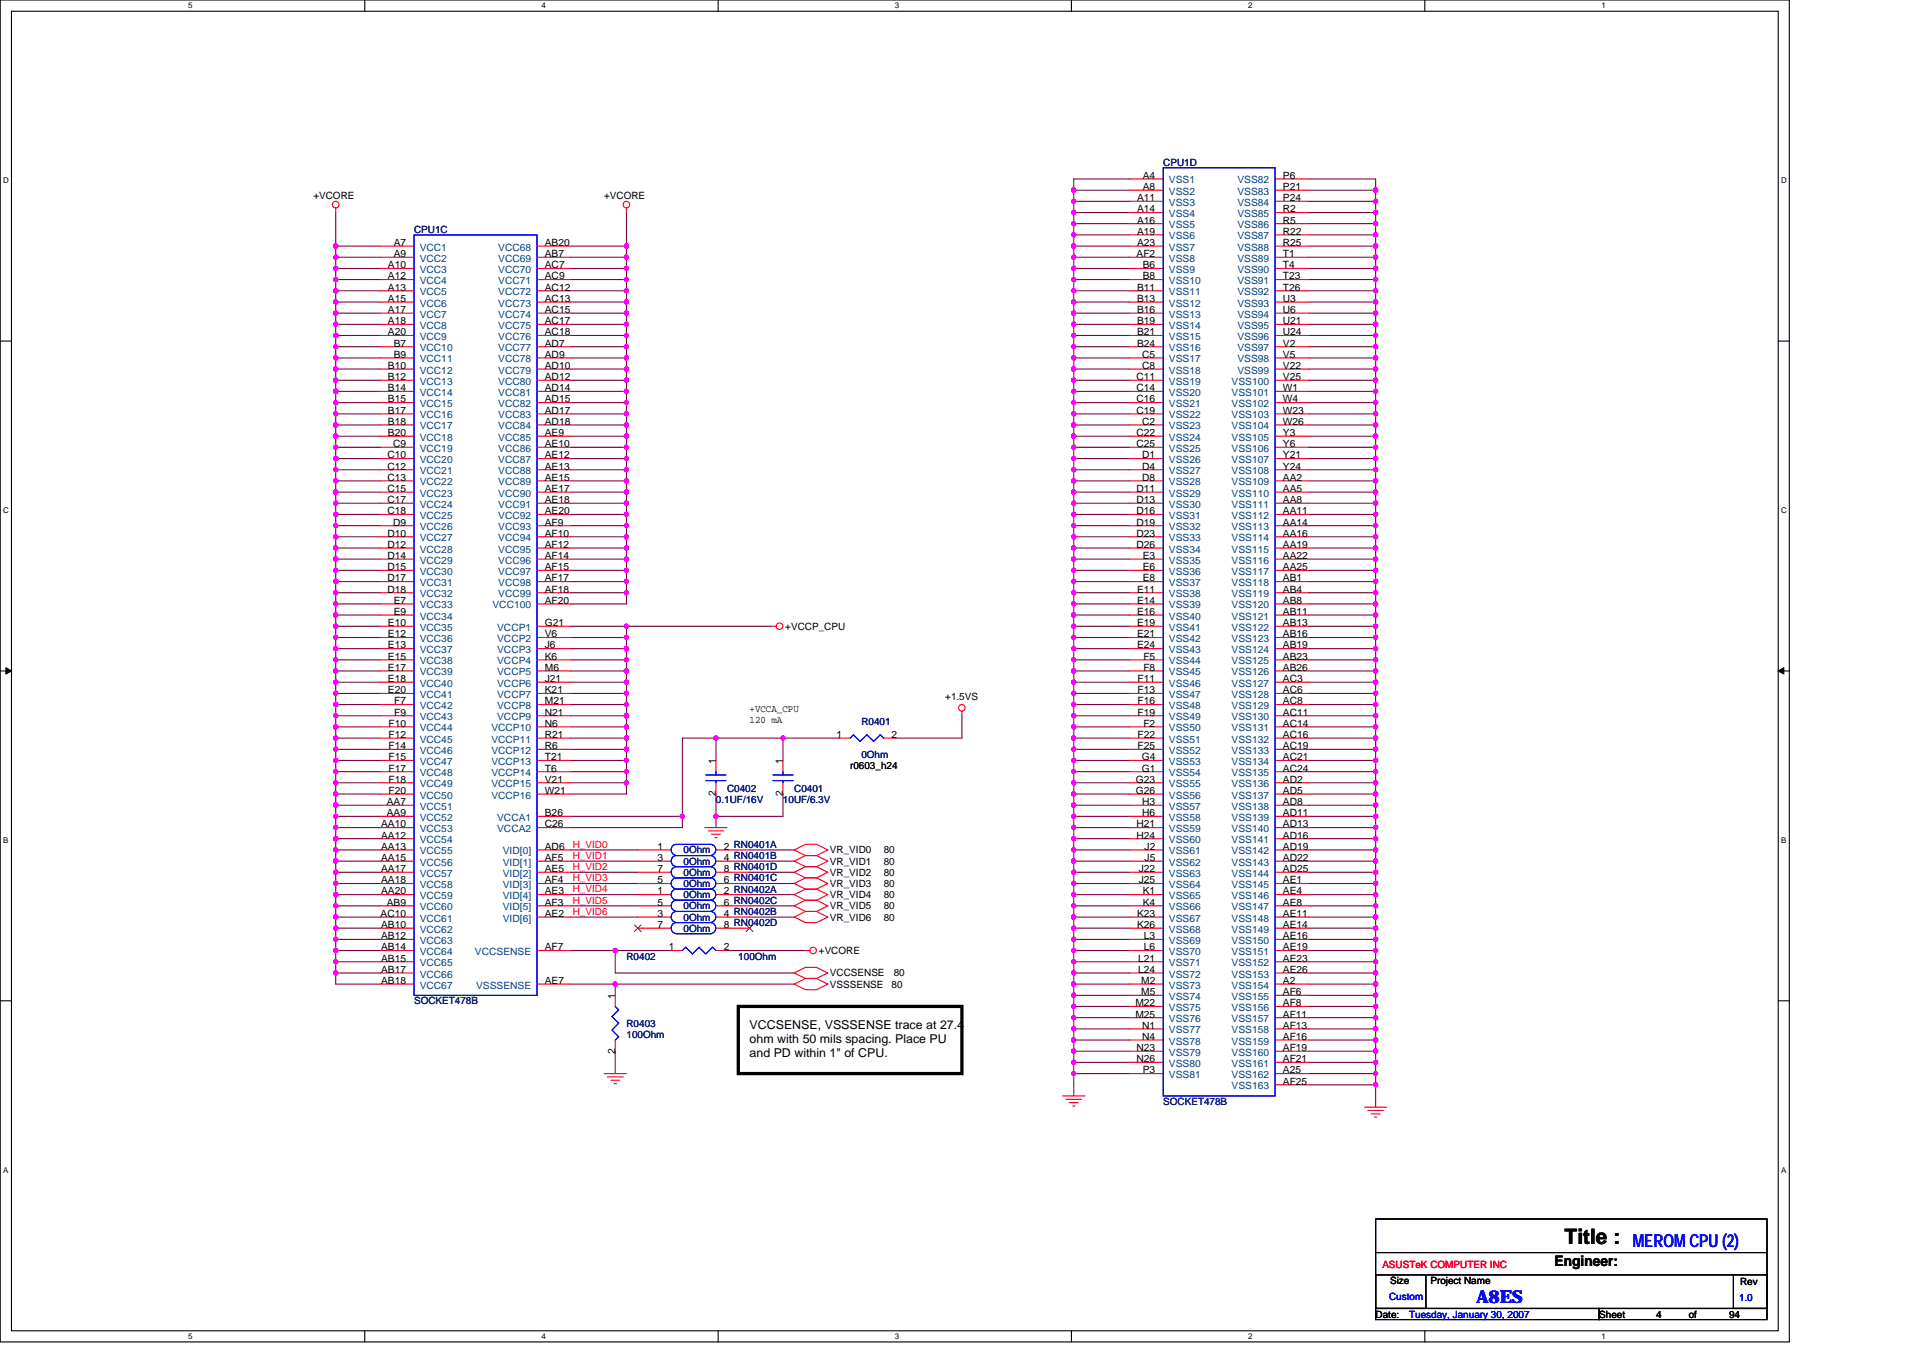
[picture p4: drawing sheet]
<svg xmlns="http://www.w3.org/2000/svg" width="297mm" height="210mm" viewBox="0 0 297 210" stroke-linecap="round" stroke-linejoin="round" font-family="sans-serif">
<defs><g id="words">
<text font-size="3.3" x="241.7" y="192.2">Title :</text>
<g font-size="2.8" fill="#00f">
<text x="252.2" y="192.6">MEROM CPU (2)</text>
<text x="228" y="201.2">A8ES</text>
</g>
<text font-size="2.2" x="240.1" y="195.6">Engineer:</text>
<g font-size="1.9">
<text x="115.8" y="158.9">VCCSENSE, VSSSENSE trace at 27.4</text>
<text x="115.8" y="161.1">ohm with 50 mils spacing. Place PU</text>
<text x="115.8" y="163.2">and PD within 1&quot; of CPU.</text>
</g>
<g font-size="1.5">
<text x="176.5" y="29.4">A8</text>
<text x="176.5" y="27.6">A4</text>
<text x="198.2" y="27.6">P6</text>
<text x="198.2" y="29.4">P21</text>
<text x="48.4" y="30.8">+VCORE</text>
<text x="93.3" y="30.8">+VCORE</text>
<text x="175.6" y="31.1">A11</text>
<text x="175.6" y="32.8">A14</text>
<text x="175.6" y="34.5">A16</text>
<text x="198.2" y="31.1">P24</text>
<text x="198.2" y="32.8">R2</text>
<text x="198.2" y="34.5">R5</text>
<text x="59.9" y="41.4">A10</text>
<text x="60.8" y="38">A7</text>
<text x="60.8" y="39.7">A9</text>
<text x="84.2" y="38">AB20</text>
<text x="84.2" y="39.7">AB7</text>
<text x="84.2" y="41.4">AC7</text>
<text x="175.6" y="39.7">AF2</text>
<text x="175.6" y="36.3">A19</text>
<text x="175.6" y="38">A23</text>
<text x="176.5" y="41.4">B6</text>
<text x="198.2" y="36.3">R22</text>
<text x="198.2" y="38">R25</text>
<text x="198.2" y="39.7">T1</text>
<text x="198.2" y="41.4">T4</text>
<text x="59.9" y="43.2">A12</text>
<text x="59.9" y="44.9">A13</text>
<text x="59.9" y="46.6">A15</text>
<text x="84.2" y="43.2">AC9</text>
<text x="84.2" y="44.9">AC12</text>
<text x="84.2" y="46.6">AC13</text>
<text x="175.6" y="44.9">B11</text>
<text x="175.6" y="46.6">B13</text>
<text x="176.5" y="43.2">B8</text>
<text x="198.2" y="43.2">T23</text>
<text x="198.2" y="44.9">T26</text>
<text x="198.2" y="46.6">U3</text>
<text x="59.9" y="48.3">A17</text>
<text x="59.9" y="50.1">A18</text>
<text x="59.9" y="51.8">A20</text>
<text x="60.8" y="53.5">B7</text>
<text x="84.2" y="48.3">AC15</text>
<text x="84.2" y="50.1">AC17</text>
<text x="84.2" y="51.8">AC18</text>
<text x="84.2" y="53.5">AD7</text>
<text x="175.6" y="48.3">B16</text>
<text x="175.6" y="50.1">B19</text>
<text x="175.6" y="51.8">B21</text>
<text x="175.6" y="53.5">B24</text>
<text x="198.2" y="48.3">U6</text>
<text x="198.2" y="50.1">U21</text>
<text x="198.2" y="51.8">U24</text>
<text x="198.2" y="53.5">V2</text>
<text x="59.9" y="57">B10</text>
<text x="59.9" y="58.7">B12</text>
<text x="60.8" y="55.3">B9</text>
<text x="84.2" y="55.3">AD9</text>
<text x="84.2" y="57">AD10</text>
<text x="84.2" y="58.7">AD12</text>
<text x="175.6" y="58.7">C11</text>
<text x="176.4" y="55.3">C5</text>
<text x="176.4" y="57">C8</text>
<text x="198.2" y="58.7">V25</text>
<text x="198.2" y="55.3">V5</text>
<text x="198.2" y="57">V22</text>
<text x="59.9" y="60.4">B14</text>
<text x="59.9" y="62.2">B15</text>
<text x="59.9" y="63.9">B17</text>
<text x="59.9" y="65.6">B18</text>
<text x="84.2" y="60.4">AD14</text>
<text x="84.2" y="62.2">AD15</text>
<text x="84.2" y="63.9">AD17</text>
<text x="84.2" y="65.6">AD18</text>
<text x="175.6" y="60.4">C14</text>
<text x="175.6" y="62.2">C16</text>
<text x="175.6" y="63.9">C19</text>
<text x="176.4" y="65.6">C2</text>
<text x="198.2" y="60.4">W1</text>
<text x="198.2" y="62.2">W4</text>
<text x="198.2" y="63.9">W23</text>
<text x="198.2" y="65.6">W26</text>
<text x="59.8" y="70.8">C10</text>
<text x="59.9" y="67.4">B20</text>
<text x="60.7" y="69.1">C9</text>
<text x="84.2" y="67.4">AE9</text>
<text x="84.2" y="69.1">AE10</text>
<text x="84.2" y="70.8">AE12</text>
<text x="175.6" y="67.4">C22</text>
<text x="175.6" y="69.1">C25</text>
<text x="176.4" y="70.8">D1</text>
<text x="198.2" y="67.4">Y3</text>
<text x="198.2" y="70.8">Y21</text>
<text x="198.2" y="69.1">Y6</text>
<text x="59.8" y="72.5">C12</text>
<text x="59.8" y="74.3">C13</text>
<text x="59.8" y="76">C15</text>
<text x="59.8" y="77.7">C17</text>
<text x="84.2" y="72.5">AE13</text>
<text x="84.2" y="74.3">AE15</text>
<text x="84.2" y="76">AE17</text>
<text x="84.2" y="77.7">AE18</text>
<text x="175.6" y="76">D11</text>
<text x="175.6" y="77.7">D13</text>
<text x="176.4" y="72.5">D4</text>
<text x="176.4" y="74.3">D8</text>
<text x="198.2" y="72.5">Y24</text>
<text x="198.2" y="74.3">AA2</text>
<text x="198.2" y="76">AA5</text>
<text x="198.2" y="77.7">AA8</text>
<text x="59.8" y="79.4">C18</text>
<text x="59.8" y="82.9">D10</text>
<text x="60.7" y="81.2">D9</text>
<text x="84.2" y="79.4">AE20</text>
<text x="84.2" y="81.2">AF9</text>
<text x="84.2" y="82.9">AF10</text>
<text x="175.6" y="79.4">D16</text>
<text x="175.6" y="81.2">D19</text>
<text x="175.6" y="82.9">D23</text>
<text x="198.2" y="79.4">AA11</text>
<text x="198.2" y="81.2">AA14</text>
<text x="198.2" y="82.9">AA16</text>
<text x="59.8" y="84.6">D12</text>
<text x="59.8" y="86.3">D14</text>
<text x="59.8" y="88.1">D15</text>
<text x="59.8" y="89.8">D17</text>
<text x="84.2" y="84.6">AF12</text>
<text x="84.2" y="86.3">AF14</text>
<text x="84.2" y="88.1">AF15</text>
<text x="84.2" y="89.8">AF17</text>
<text x="175.6" y="84.6">D26</text>
<text x="176.5" y="86.3">E3</text>
<text x="176.5" y="88.1">E6</text>
<text x="176.5" y="89.8">E8</text>
<text x="198.2" y="84.6">AA19</text>
<text x="198.2" y="86.3">AA22</text>
<text x="198.2" y="88.1">AA25</text>
<text x="198.2" y="89.8">AB1</text>
<text x="59.8" y="91.5">D18</text>
<text x="60.8" y="93.3">E7</text>
<text x="60.8" y="95">E9</text>
<text x="84.2" y="93.3">AF20</text>
<text x="84.2" y="91.5">AF18</text>
<text x="175.6" y="91.5">E11</text>
<text x="175.6" y="93.3">E14</text>
<text x="175.6" y="95">E16</text>
<text x="198.2" y="91.5">AB4</text>
<text x="198.2" y="93.3">AB8</text>
<text x="198.2" y="95">AB11</text>
<text x="59.9" y="96.7">E10</text>
<text x="59.9" y="98.4">E12</text>
<text x="59.9" y="100.2">E13</text>
<text x="59.9" y="101.9">E15</text>
<text x="84.2" y="100.2">J6</text>
<text x="84.2" y="101.9">K6</text>
<text x="84.2" y="96.7">G21</text>
<text x="84.2" y="98.4">V6</text>
<text x="121.3" y="97.3">+VCCP_CPU</text>
<text x="175.6" y="96.7">E19</text>
<text x="175.6" y="98.4">E21</text>
<text x="175.6" y="100.2">E24</text>
<text x="176.6" y="101.9">F5</text>
<text x="198.2" y="96.7">AB13</text>
<text x="198.2" y="98.4">AB16</text>
<text x="198.2" y="100.2">AB19</text>
<text x="198.2" y="101.9">AB23</text>
<text x="59.9" y="103.6">E17</text>
<text x="59.9" y="105.3">E18</text>
<text x="59.9" y="107.1">E20</text>
<text x="84.2" y="103.6">M6</text>
<text x="84.2" y="105.3">J21</text>
<text x="84.2" y="107.1">K21</text>
<text x="175.7" y="105.3">F11</text>
<text x="175.7" y="107.1">F13</text>
<text x="176.6" y="103.6">F8</text>
<text x="198.2" y="103.6">AB26</text>
<text x="198.2" y="105.3">AC3</text>
<text x="198.2" y="107.1">AC6</text>
<text x="60" y="112.2">F10</text>
<text x="60" y="114">F12</text>
<text x="60.9" y="108.8">F7</text>
<text x="60.9" y="110.5">F9</text>
<text x="84.2" y="112.2">N6</text>
<text x="84.2" y="114">R21</text>
<text x="84.2" y="108.8">M21</text>
<text x="84.2" y="110.5">N21</text>
<text x="115.8" y="110">+VCCA_CPU</text>
<text x="115.8" y="111.7">120 mA</text>
<text x="129.2" y="114">1</text>
<text x="137.7" y="114">2</text>
<text x="146" y="108.1">+1.5VS</text>
<text x="175.7" y="108.8">F16</text>
<text x="175.7" y="110.5">F19</text>
<text x="175.7" y="114">F22</text>
<text x="176.6" y="112.2">F2</text>
<text x="198.2" y="108.8">AC8</text>
<text x="198.2" y="110.5">AC11</text>
<text x="198.2" y="112.2">AC14</text>
<text x="198.2" y="114">AC16</text>
<text x="60" y="115.7">F14</text>
<text x="60" y="117.4">F15</text>
<text x="60" y="119.2">F17</text>
<text x="84.2" y="115.7">R6</text>
<text x="84.2" y="117.4">T21</text>
<text x="84.2" y="119.2">T6</text>
<text x="110.6" y="118" transform="rotate(-90 110.6 118)">1</text>
<text x="120.9" y="118" transform="rotate(-90 120.9 118)">1</text>
<text x="131.3" y="118.9">r0603_h24</text>
<text x="175.7" y="115.7">F25</text>
<text x="176.4" y="117.4">G4</text>
<text x="176.4" y="119.2">G1</text>
<text x="198.2" y="115.7">AC19</text>
<text x="198.2" y="117.4">AC21</text>
<text x="198.2" y="119.2">AC24</text>
<text x="59.8" y="124.4">AA7</text>
<text x="60" y="120.9">F18</text>
<text x="60" y="122.6">F20</text>
<text x="84.2" y="120.9">V21</text>
<text x="84.2" y="122.6">W21</text>
<text x="110.6" y="123" transform="rotate(-90 110.6 123)">2</text>
<text x="120.9" y="123" transform="rotate(-90 120.9 123)">2</text>
<text x="175.5" y="120.9">G23</text>
<text x="175.5" y="122.6">G26</text>
<text x="176.4" y="124.4">H3</text>
<text x="198.2" y="120.9">AD2</text>
<text x="198.2" y="122.6">AD5</text>
<text x="198.2" y="124.4">AD8</text>
<text x="58.9" y="127.8">AA10</text>
<text x="58.9" y="129.5">AA12</text>
<text x="58.9" y="131.3">AA13</text>
<text x="59.8" y="126.1">AA9</text>
<text x="84.2" y="126.1">B26</text>
<text x="84.2" y="127.8">C26</text>
<text x="84.2" y="131.3">AD6</text>
<text x="101.6" y="131.3">1</text>
<text x="111.8" y="131.3">2 RN0401A</text>
<text x="128.2" y="131.8">VR_VID0</text>
<text x="136.5" y="131.8">80</text>
<text x="175.6" y="127.8">H21</text>
<text x="175.6" y="129.5">H24</text>
<text x="176.4" y="126.1">H6</text>
<text x="176.8" y="131.3">J2</text>
<text x="198.2" y="126.1">AD11</text>
<text x="198.2" y="127.8">AD13</text>
<text x="198.2" y="129.5">AD16</text>
<text x="198.2" y="131.3">AD19</text>
<text x="58.9" y="133">AA15</text>
<text x="58.9" y="134.7">AA17</text>
<text x="58.9" y="136.4">AA18</text>
<text x="84.2" y="133">AF5</text>
<text x="84.2" y="134.7">AE5</text>
<text x="84.2" y="136.4">AF4</text>
<text x="101.6" y="136.4">5</text>
<text x="101.6" y="134.7">7</text>
<text x="101.6" y="133">3</text>
<text x="111.8" y="136.4">6 RN0401C</text>
<text x="111.8" y="134.7">8 RN0401D</text>
<text x="111.8" y="133">4 RN0401B</text>
<text x="128.2" y="133.5">VR_VID1</text>
<text x="128.2" y="137">VR_VID3</text>
<text x="128.2" y="135.3">VR_VID2</text>
<text x="136.5" y="133.5">80</text>
<text x="136.5" y="137">80</text>
<text x="136.5" y="135.3">80</text>
<text x="175.9" y="134.7">J22</text>
<text x="175.9" y="136.4">J25</text>
<text x="176.8" y="133">J5</text>
<text x="198.2" y="133">AD22</text>
<text x="198.2" y="134.7">AD25</text>
<text x="198.2" y="136.4">AE1</text>
<text x="58.8" y="141.6">AC10</text>
<text x="58.9" y="138.2">AA20</text>
<text x="58.9" y="143.3">AB10</text>
<text x="59.8" y="139.9">AB9</text>
<text x="84.2" y="138.2">AE3</text>
<text x="84.2" y="139.9">AF3</text>
<text x="84.2" y="141.6">AE2</text>
<text x="101.6" y="141.6">3</text>
<text x="101.6" y="139.9">5</text>
<text x="101.6" y="138.2">1</text>
<text x="101.6" y="143.3">7</text>
<text x="111.8" y="141.6">4 RN0402B</text>
<text x="111.8" y="139.9">6 RN0402C</text>
<text x="111.8" y="138.2">2 RN0402A</text>
<text x="111.8" y="143.3">8 RN0402D</text>
<text x="128.2" y="138.7">VR_VID4</text>
<text x="128.2" y="140.4">VR_VID5</text>
<text x="128.2" y="142.2">VR_VID6</text>
<text x="136.5" y="138.7">80</text>
<text x="136.5" y="140.4">80</text>
<text x="136.5" y="142.2">80</text>
<text x="175.6" y="141.6">K23</text>
<text x="175.6" y="143.3">K26</text>
<text x="176.5" y="138.2">K1</text>
<text x="176.5" y="139.9">K4</text>
<text x="198.2" y="141.6">AE11</text>
<text x="198.2" y="138.2">AE4</text>
<text x="198.2" y="143.3">AE14</text>
<text x="198.2" y="139.9">AE8</text>
<text x="58.9" y="145.1">AB12</text>
<text x="58.9" y="146.8">AB14</text>
<text x="58.9" y="148.5">AB15</text>
<text x="84.2" y="146.8">AF7</text>
<text x="103.3" y="146.8">1</text>
<text x="111.8" y="146.8">2</text>
<text x="126.5" y="147.4">+VCORE</text>
<text x="175.8" y="148.5">L21</text>
<text x="176.7" y="145.1">L3</text>
<text x="176.7" y="146.8">L6</text>
<text x="198.2" y="148.5">AE23</text>
<text x="198.2" y="146.8">AE19</text>
<text x="198.2" y="145.1">AE16</text>
<text x="58.9" y="150.3">AB17</text>
<text x="58.9" y="152">AB18</text>
<text x="84.2" y="152">AE7</text>
<text x="95" y="154.2" transform="rotate(-90 95 154.2)">1</text>
<text x="128.2" y="152.5">VSSSENSE</text>
<text x="128.2" y="150.8">VCCSENSE</text>
<text x="137.7" y="152.5">80</text>
<text x="138" y="150.8">80</text>
<text x="175.4" y="155.4">M22</text>
<text x="175.8" y="150.3">L24</text>
<text x="176.3" y="152">M2</text>
<text x="176.3" y="153.7">M5</text>
<text x="198.2" y="155.4">AF8</text>
<text x="198.2" y="153.7">AF6</text>
<text x="198.2" y="152">A2</text>
<text x="198.2" y="150.3">AE26</text>
<text x="175.4" y="157.2">M25</text>
<text x="176.4" y="158.9">N1</text>
<text x="176.4" y="160.6">N4</text>
<text x="198.2" y="160.6">AF16</text>
<text x="198.2" y="158.9">AF13</text>
<text x="198.2" y="157.2">AF11</text>
<text x="95" y="162.7" transform="rotate(-90 95 162.7)">2</text>
<text x="175.6" y="162.3">N23</text>
<text x="175.6" y="164.1">N26</text>
<text x="176.5" y="165.8">P3</text>
<text x="198.2" y="165.8">A25</text>
<text x="198.2" y="164.1">AF21</text>
<text x="198.2" y="162.3">AF19</text>
<text x="198.2" y="167.5">AF25</text>
<text x="212.5" y="203.5">Date:</text>
<text x="214.7" y="198.3">Size</text>
<text x="221" y="198.3">Project Name</text>
<text x="247" y="203.5">Sheet</text>
<text x="255.8" y="203.5">4</text>
<text x="260.9" y="203.5">of</text>
<text x="267.1" y="203.5">94</text>
<text x="268.8" y="198.5">Rev</text>
</g>
<g font-size="1.5" fill="#000080">
<text x="179.7" y="25.6">CPU1D</text>
<text x="64" y="35.9">CPU1C</text>
<text x="133.1" y="112">R0401</text>
<text x="133.1" y="117.1">0Ohm</text>
<text x="110.6" y="124">0.1UF/16V</text>
<text x="112.3" y="122.3">C0402</text>
<text x="120.9" y="124">10UF/6.3V</text>
<text x="122.7" y="122.3">C0401</text>
<text x="105.6" y="131.8">0Ohm</text>
<text x="105.6" y="137">0Ohm</text>
<text x="105.6" y="135.3">0Ohm</text>
<text x="105.6" y="133.5">0Ohm</text>
<text x="105.6" y="142.2">0Ohm</text>
<text x="105.6" y="140.4">0Ohm</text>
<text x="105.6" y="138.7">0Ohm</text>
<text x="105.6" y="143.9">0Ohm</text>
<text x="96.8" y="148.2">R0402</text>
<text x="114" y="148.2">100Ohm</text>
<text x="64" y="155.1">SOCKET478B</text>
<text x="96.8" y="158.6">R0403</text>
<text x="96.8" y="160.3">100Ohm</text>
<text x="179.7" y="170.7">SOCKET478B</text>
</g>
<g font-size="1.5" fill="#004080">
<text x="180.5" y="28.3">VSS1</text>
<text x="191.1" y="28.3">VSS82</text>
<text x="180.5" y="30.1">VSS2</text>
<text x="180.5" y="31.8">VSS3</text>
<text x="180.5" y="33.5">VSS4</text>
<text x="180.5" y="35.2">VSS5</text>
<text x="191.1" y="30.1">VSS83</text>
<text x="191.1" y="31.8">VSS84</text>
<text x="191.1" y="33.5">VSS85</text>
<text x="191.1" y="35.2">VSS86</text>
<text x="64.8" y="38.7">VCC1</text>
<text x="64.8" y="40.4">VCC2</text>
<text x="77" y="38.7">VCC68</text>
<text x="77" y="40.4">VCC69</text>
<text x="180.5" y="37">VSS6</text>
<text x="180.5" y="38.7">VSS7</text>
<text x="180.5" y="40.4">VSS8</text>
<text x="191.1" y="37">VSS87</text>
<text x="191.1" y="38.7">VSS88</text>
<text x="191.1" y="40.4">VSS89</text>
<text x="64.8" y="42.2">VCC3</text>
<text x="64.8" y="43.9">VCC4</text>
<text x="64.8" y="45.6">VCC5</text>
<text x="64.8" y="47.3">VCC6</text>
<text x="77" y="42.2">VCC70</text>
<text x="77" y="43.9">VCC71</text>
<text x="77" y="45.6">VCC72</text>
<text x="77" y="47.3">VCC73</text>
<text x="180.5" y="42.2">VSS9</text>
<text x="180.5" y="43.9">VSS10</text>
<text x="180.5" y="45.6">VSS11</text>
<text x="180.5" y="47.3">VSS12</text>
<text x="191.1" y="42.2">VSS90</text>
<text x="191.1" y="43.9">VSS91</text>
<text x="191.1" y="45.6">VSS92</text>
<text x="191.1" y="47.3">VSS93</text>
<text x="64.8" y="49.1">VCC7</text>
<text x="64.8" y="50.8">VCC8</text>
<text x="64.8" y="52.5">VCC9</text>
<text x="77" y="49.1">VCC74</text>
<text x="77" y="50.8">VCC75</text>
<text x="77" y="52.5">VCC76</text>
<text x="180.5" y="49.1">VSS13</text>
<text x="180.5" y="50.8">VSS14</text>
<text x="180.5" y="52.5">VSS15</text>
<text x="191.1" y="49.1">VSS94</text>
<text x="191.1" y="50.8">VSS95</text>
<text x="191.1" y="52.5">VSS96</text>
<text x="64.8" y="54.3">VCC10</text>
<text x="64.8" y="56">VCC11</text>
<text x="64.8" y="57.7">VCC12</text>
<text x="64.8" y="59.4">VCC13</text>
<text x="77" y="54.3">VCC77</text>
<text x="77" y="56">VCC78</text>
<text x="77" y="57.7">VCC79</text>
<text x="77" y="59.4">VCC80</text>
<text x="180.5" y="54.3">VSS16</text>
<text x="180.5" y="56">VSS17</text>
<text x="180.5" y="57.7">VSS18</text>
<text x="180.5" y="59.4">VSS19</text>
<text x="190.2" y="59.4">VSS100</text>
<text x="191.1" y="54.3">VSS97</text>
<text x="191.1" y="56">VSS98</text>
<text x="191.1" y="57.7">VSS99</text>
<text x="64.8" y="61.2">VCC14</text>
<text x="64.8" y="62.9">VCC15</text>
<text x="64.8" y="64.6">VCC16</text>
<text x="77" y="61.2">VCC81</text>
<text x="77" y="62.9">VCC82</text>
<text x="77" y="64.6">VCC83</text>
<text x="180.5" y="61.2">VSS20</text>
<text x="180.5" y="62.9">VSS21</text>
<text x="180.5" y="64.6">VSS22</text>
<text x="190.2" y="61.2">VSS101</text>
<text x="190.2" y="62.9">VSS102</text>
<text x="190.2" y="64.6">VSS103</text>
<text x="64.8" y="66.3">VCC17</text>
<text x="64.8" y="68.1">VCC18</text>
<text x="64.8" y="69.8">VCC19</text>
<text x="64.8" y="71.5">VCC20</text>
<text x="77" y="66.3">VCC84</text>
<text x="77" y="68.1">VCC85</text>
<text x="77" y="69.8">VCC86</text>
<text x="77" y="71.5">VCC87</text>
<text x="180.5" y="66.3">VSS23</text>
<text x="180.5" y="68.1">VSS24</text>
<text x="180.5" y="69.8">VSS25</text>
<text x="180.5" y="71.5">VSS26</text>
<text x="190.2" y="66.3">VSS104</text>
<text x="190.2" y="68.1">VSS105</text>
<text x="190.2" y="71.5">VSS107</text>
<text x="190.2" y="69.8">VSS106</text>
<text x="64.8" y="73.3">VCC21</text>
<text x="64.8" y="75">VCC22</text>
<text x="64.8" y="76.7">VCC23</text>
<text x="77" y="73.3">VCC88</text>
<text x="77" y="75">VCC89</text>
<text x="77" y="76.7">VCC90</text>
<text x="180.5" y="73.3">VSS27</text>
<text x="180.5" y="75">VSS28</text>
<text x="180.5" y="76.7">VSS29</text>
<text x="190.2" y="73.3">VSS108</text>
<text x="190.2" y="75">VSS109</text>
<text x="190.2" y="76.7">VSS110</text>
<text x="64.8" y="78.4">VCC24</text>
<text x="64.8" y="80.2">VCC25</text>
<text x="64.8" y="81.9">VCC26</text>
<text x="64.8" y="83.6">VCC27</text>
<text x="77" y="78.4">VCC91</text>
<text x="77" y="80.2">VCC92</text>
<text x="77" y="81.9">VCC93</text>
<text x="77" y="83.6">VCC94</text>
<text x="180.5" y="78.4">VSS30</text>
<text x="180.5" y="80.2">VSS31</text>
<text x="180.5" y="81.9">VSS32</text>
<text x="180.5" y="83.6">VSS33</text>
<text x="190.2" y="78.4">VSS111</text>
<text x="190.2" y="80.2">VSS112</text>
<text x="190.2" y="81.9">VSS113</text>
<text x="190.2" y="83.6">VSS114</text>
<text x="64.8" y="85.3">VCC28</text>
<text x="64.8" y="87.1">VCC29</text>
<text x="64.8" y="88.8">VCC30</text>
<text x="77" y="85.3">VCC95</text>
<text x="77" y="87.1">VCC96</text>
<text x="77" y="88.8">VCC97</text>
<text x="180.5" y="85.3">VSS34</text>
<text x="180.5" y="87.1">VSS35</text>
<text x="180.5" y="88.8">VSS36</text>
<text x="190.2" y="85.3">VSS115</text>
<text x="190.2" y="87.1">VSS116</text>
<text x="190.2" y="88.8">VSS117</text>
<text x="64.8" y="90.5">VCC31</text>
<text x="64.8" y="92.2">VCC32</text>
<text x="64.8" y="94">VCC33</text>
<text x="64.8" y="95.7">VCC34</text>
<text x="76.1" y="94">VCC100</text>
<text x="77" y="90.5">VCC98</text>
<text x="77" y="92.2">VCC99</text>
<text x="180.5" y="90.5">VSS37</text>
<text x="180.5" y="92.2">VSS38</text>
<text x="180.5" y="94">VSS39</text>
<text x="180.5" y="95.7">VSS40</text>
<text x="190.2" y="90.5">VSS118</text>
<text x="190.2" y="92.2">VSS119</text>
<text x="190.2" y="94">VSS120</text>
<text x="190.2" y="95.7">VSS121</text>
<text x="64.8" y="97.4">VCC35</text>
<text x="64.8" y="99.2">VCC36</text>
<text x="64.8" y="100.9">VCC37</text>
<text x="76.8" y="100.9">VCCP3</text>
<text x="76.8" y="97.4">VCCP1</text>
<text x="76.8" y="99.2">VCCP2</text>
<text x="180.5" y="97.4">VSS41</text>
<text x="180.5" y="99.2">VSS42</text>
<text x="180.5" y="100.9">VSS43</text>
<text x="190.2" y="97.4">VSS122</text>
<text x="190.2" y="99.2">VSS123</text>
<text x="190.2" y="100.9">VSS124</text>
<text x="64.8" y="102.6">VCC38</text>
<text x="64.8" y="104.3">VCC39</text>
<text x="64.8" y="106.1">VCC40</text>
<text x="64.8" y="107.8">VCC41</text>
<text x="76.8" y="102.6">VCCP4</text>
<text x="76.8" y="104.3">VCCP5</text>
<text x="76.8" y="106.1">VCCP6</text>
<text x="76.8" y="107.8">VCCP7</text>
<text x="180.5" y="102.6">VSS44</text>
<text x="180.5" y="104.3">VSS45</text>
<text x="180.5" y="106.1">VSS46</text>
<text x="180.5" y="107.8">VSS47</text>
<text x="190.2" y="102.6">VSS125</text>
<text x="190.2" y="104.3">VSS126</text>
<text x="190.2" y="106.1">VSS127</text>
<text x="190.2" y="107.8">VSS128</text>
<text x="64.8" y="109.5">VCC42</text>
<text x="64.8" y="111.3">VCC43</text>
<text x="64.8" y="113">VCC44</text>
<text x="75.9" y="113">VCCP10</text>
<text x="76.8" y="109.5">VCCP8</text>
<text x="76.8" y="111.3">VCCP9</text>
<text x="180.5" y="109.5">VSS48</text>
<text x="180.5" y="111.3">VSS49</text>
<text x="180.5" y="113">VSS50</text>
<text x="190.2" y="109.5">VSS129</text>
<text x="190.2" y="111.3">VSS130</text>
<text x="190.2" y="113">VSS131</text>
<text x="64.8" y="114.7">VCC45</text>
<text x="64.8" y="116.4">VCC46</text>
<text x="64.8" y="118.2">VCC47</text>
<text x="64.8" y="119.9">VCC48</text>
<text x="75.9" y="114.7">VCCP11</text>
<text x="75.9" y="116.4">VCCP12</text>
<text x="75.9" y="118.2">VCCP13</text>
<text x="75.9" y="119.9">VCCP14</text>
<text x="180.5" y="114.7">VSS51</text>
<text x="180.5" y="116.4">VSS52</text>
<text x="180.5" y="118.2">VSS53</text>
<text x="180.5" y="119.9">VSS54</text>
<text x="190.2" y="114.7">VSS132</text>
<text x="190.2" y="116.4">VSS133</text>
<text x="190.2" y="118.2">VSS134</text>
<text x="190.2" y="119.9">VSS135</text>
<text x="64.8" y="121.6">VCC49</text>
<text x="64.8" y="123.3">VCC50</text>
<text x="64.8" y="125.1">VCC51</text>
<text x="75.9" y="121.6">VCCP15</text>
<text x="75.9" y="123.3">VCCP16</text>
<text x="180.5" y="121.6">VSS55</text>
<text x="180.5" y="123.3">VSS56</text>
<text x="180.5" y="125.1">VSS57</text>
<text x="190.2" y="121.6">VSS136</text>
<text x="190.2" y="123.3">VSS137</text>
<text x="190.2" y="125.1">VSS138</text>
<text x="64.8" y="126.8">VCC52</text>
<text x="64.8" y="128.5">VCC53</text>
<text x="64.8" y="130.2">VCC54</text>
<text x="64.8" y="132">VCC55</text>
<text x="76.8" y="126.8">VCCA1</text>
<text x="76.8" y="128.5">VCCA2</text>
<text x="77.7" y="132">VID[0]</text>
<text x="180.5" y="126.8">VSS58</text>
<text x="180.5" y="128.5">VSS59</text>
<text x="180.5" y="130.2">VSS60</text>
<text x="180.5" y="132">VSS61</text>
<text x="190.2" y="126.8">VSS139</text>
<text x="190.2" y="128.5">VSS140</text>
<text x="190.2" y="130.2">VSS141</text>
<text x="190.2" y="132">VSS142</text>
<text x="64.8" y="133.7">VCC56</text>
<text x="64.8" y="135.4">VCC57</text>
<text x="64.8" y="137.2">VCC58</text>
<text x="77.7" y="133.7">VID[1]</text>
<text x="77.7" y="135.4">VID[2]</text>
<text x="77.7" y="137.2">VID[3]</text>
<text x="180.5" y="133.7">VSS62</text>
<text x="180.5" y="135.4">VSS63</text>
<text x="180.5" y="137.2">VSS64</text>
<text x="190.2" y="133.7">VSS143</text>
<text x="190.2" y="135.4">VSS144</text>
<text x="190.2" y="137.2">VSS145</text>
<text x="64.8" y="138.9">VCC59</text>
<text x="64.8" y="140.6">VCC60</text>
<text x="64.8" y="142.3">VCC61</text>
<text x="77.7" y="138.9">VID[4]</text>
<text x="77.7" y="140.6">VID[5]</text>
<text x="77.7" y="142.3">VID[6]</text>
<text x="180.5" y="138.9">VSS65</text>
<text x="180.5" y="140.6">VSS66</text>
<text x="180.5" y="142.3">VSS67</text>
<text x="190.2" y="142.3">VSS148</text>
<text x="190.2" y="138.9">VSS146</text>
<text x="190.2" y="140.6">VSS147</text>
<text x="64.8" y="144.1">VCC62</text>
<text x="64.8" y="145.8">VCC63</text>
<text x="64.8" y="147.5">VCC64</text>
<text x="64.8" y="149.2">VCC65</text>
<text x="73.4" y="147.5">VCCSENSE</text>
<text x="180.5" y="144.1">VSS68</text>
<text x="180.5" y="145.8">VSS69</text>
<text x="180.5" y="147.5">VSS70</text>
<text x="180.5" y="149.2">VSS71</text>
<text x="190.2" y="149.2">VSS152</text>
<text x="190.2" y="147.5">VSS151</text>
<text x="190.2" y="144.1">VSS149</text>
<text x="190.2" y="145.8">VSS150</text>
<text x="64.8" y="151">VCC66</text>
<text x="64.8" y="152.7">VCC67</text>
<text x="73.5" y="152.7">VSSSENSE</text>
<text x="180.5" y="151">VSS72</text>
<text x="180.5" y="152.7">VSS73</text>
<text x="180.5" y="154.4">VSS74</text>
<text x="190.2" y="154.4">VSS155</text>
<text x="190.2" y="152.7">VSS154</text>
<text x="190.2" y="151">VSS153</text>
<text x="180.5" y="156.1">VSS75</text>
<text x="180.5" y="157.9">VSS76</text>
<text x="180.5" y="159.6">VSS77</text>
<text x="180.5" y="161.3">VSS78</text>
<text x="190.2" y="161.3">VSS159</text>
<text x="190.2" y="159.6">VSS158</text>
<text x="190.2" y="157.9">VSS157</text>
<text x="190.2" y="156.1">VSS156</text>
<text x="180.5" y="163.1">VSS79</text>
<text x="180.5" y="164.8">VSS80</text>
<text x="180.5" y="166.5">VSS81</text>
<text x="190.2" y="166.5">VSS162</text>
<text x="190.2" y="164.8">VSS161</text>
<text x="190.2" y="163.1">VSS160</text>
<text x="190.2" y="168.3">VSS163</text>
</g>
<g font-size="1.5" fill="#f00">
<text x="88.5" y="130.9">H_VID0</text>
<text x="88.5" y="137.8">H_VID4</text>
<text x="88.5" y="134.4">H_VID2</text>
<text x="88.5" y="132.7">H_VID1</text>
<text x="88.5" y="136.1">H_VID3</text>
<text x="88.5" y="141.3">H_VID6</text>
<text x="88.5" y="139.6">H_VID5</text>
<text x="213.5" y="195.9">ASUSTeK COMPUTER INC</text>
</g>
<g font-size="1.5" fill="#00f">
<text x="214.6" y="200.7">Custom</text>
<text x="217.7" y="203.5">Tuesday, January 30, 2007</text>
<text x="268.6" y="200.9">1.0</text>
</g>
<g font-size="1.2">
<text x="29.1" y="1.3">5</text>
<text x="83.6" y="1.3">4</text>
<text x="138.2" y="1.3">3</text>
<text x="192.8" y="1.3">2</text>
<text x="247.4" y="1.3">1</text>
<text x=".5" y="28.3">D</text>
<text x="275.1" y="28.3">D</text>
<text x=".5" y="79.2">C</text>
<text x="275.1" y="79.2">C</text>
<text x=".5" y="130.2">B</text>
<text x="275.1" y="130.2">B</text>
<text x=".5" y="181.1">A</text>
<text x="275.1" y="181.1">A</text>
<text x="29.1" y="206.8">5</text>
<text x="83.6" y="206.8">4</text>
<text x="138.2" y="206.8">3</text>
<text x="192.8" y="206.8">2</text>
<text x="247.4" y="206.8">1</text>
</g>
</g></defs>
<path d="M0 0h276.4v207.3h-276.4zM1.8 1.7h272.9v203.8h-272.9z" fill="none" stroke="#000" stroke-width=".17"/>
<g fill="#fff">
<path d="M29.1 .2h.6v1.4h-.6z"/>
<path d="M29.1 205.7h.6v1.4h-.6z"/>
</g>
<path d="M56.3 0v1.7M56.3 205.5v1.8" fill="none" stroke="#000" stroke-width=".17"/>
<g fill="#fff">
<path d="M83.6 .2h.7v1.4h-.7z"/>
<path d="M83.6 205.7h.7v1.4h-.7z"/>
</g>
<path d="M110.9 0v1.7M110.9 205.5v1.8" fill="none" stroke="#000" stroke-width=".17"/>
<g fill="#fff">
<path d="M138.2 .2h.7v1.4h-.7z"/>
<path d="M138.2 205.7h.7v1.4h-.7z"/>
</g>
<path d="M165.5 0v1.7M165.5 205.5v1.8" fill="none" stroke="#000" stroke-width=".17"/>
<g fill="#fff">
<path d="M192.8 .2h.6v1.4h-.6z"/>
<path d="M192.8 205.7h.6v1.4h-.6z"/>
</g>
<path d="M220.1 0v1.7M220.1 205.5v1.8" fill="none" stroke="#000" stroke-width=".17"/>
<g fill="#fff">
<path d="M247.4 .2h.6v1.4h-.6z"/>
<path d="M247.4 205.7h.6v1.4h-.6z"/>
<path d="M.5 27.2h.8v1.4h-.8z"/>
<path d="M275.1 27.2h.9v1.4h-.9z"/>
<path d="M.5 78.1h.8v1.4h-.8z"/>
<path d="M275.1 78.1h.9v1.4h-.9z"/>
</g>
<path d="M0 52.7h1.8M274.7 52.7h1.7" fill="none" stroke="#000" stroke-width=".17"/>
<g fill="#fff">
<path d="M.5 129.1h.8v1.4h-.8z"/>
<path d="M275.1 129.1h.8v1.4h-.8z"/>
</g>
<path d="M0 103.6h1.8M274.7 103.6h1.7" fill="none" stroke="#000" stroke-width=".17"/>
<path d="M.9 103.1l.9 .5-.9 .5zM274.7 103.6l.8-.5v1z" fill="#000" stroke="#000" stroke-width=".15"/>
<g fill="#fff">
<path d="M.5 180h.8v1.4h-.8z"/>
<path d="M275.1 180h.8v1.4h-.8z"/>
</g>
<path d="M0 154.6h1.8M274.7 154.6h1.7M212.5 188.3h60.4v13.8h-60.4zM212.5 196.9h7.8v5.2h-7.8zM212.5 193.5h60.4M220.4 196.9h47.4M267.8 196.9h5.1v5.2h-5.1zM212.5 202.1h34.5v1.7h-34.5zM247 202.1h25.9v1.7h-25.9z" fill="none" stroke="#000" stroke-width=".17"/>
<g fill="none" stroke="#800040" stroke-width=".17">
<path d="M51.9 32.8v119.2h6.9M51.9 38h6.9M51.9 39.7h6.9M88.1 38h8.7M88.1 39.7h8.7M96.8 32.8v60.5h-8.7M165.9 29.4h8.6M165.9 34.5h8.6M165.9 38h8.6M165.9 39.7h8.6M165.9 31.1h8.6M165.9 36.3h8.6"/>
<path d="M165.9 32.8h8.6M174.5 27.6h-8.6v141.7M202.1 27.6h10.4v143.4M202.1 29.4h10.4M202.1 34.5h10.4M202.1 38h10.4M202.1 39.7h10.4M202.1 31.1h10.4M202.1 36.3h10.4M202.1 32.8h10.4M51.9 50.1h6.9M51.9 46.7h6.9"/>
<path d="M51.9 57h6.9M51.9 55.3h6.9M51.9 41.5h6.9M51.9 48.4h6.9M51.9 53.6h6.9M51.9 43.2h6.9M51.9 44.9h6.9M51.9 51.8h6.9M51.9 58.7h6.9M88.1 50.1h8.7M88.1 46.7h8.7M88.1 57h8.7"/>
<path d="M88.1 55.3h8.7M88.1 41.5h8.7M88.1 48.4h8.7M88.1 53.6h8.7M88.1 43.2h8.7M88.1 44.9h8.7M88.1 51.8h8.7M88.1 58.7h8.7M165.9 50.1h8.6M165.9 46.7h8.6M165.9 57h8.6M165.9 55.3h8.6"/>
<path d="M165.9 41.5h8.6M165.9 48.4h8.6M165.9 53.6h8.6M165.9 43.2h8.6M165.9 44.9h8.6M165.9 51.8h8.6M165.9 58.7h8.6M202.1 50.1h10.4M202.1 46.7h10.4M202.1 57h10.4M202.1 55.3h10.4M202.1 41.5h10.4"/>
<path d="M202.1 48.4h10.4M202.1 53.6h10.4M202.1 43.2h10.4M202.1 44.9h10.4M202.1 51.8h10.4M202.1 58.7h10.4M51.9 76h6.9M51.9 63.9h6.9M51.9 62.2h6.9M51.9 70.8h6.9M51.9 74.3h6.9M51.9 67.4h6.9"/>
<path d="M51.9 69.1h6.9M51.9 65.6h6.9M51.9 60.5h6.9M51.9 79.5h6.9M51.9 77.7h6.9M51.9 72.6h6.9M88.1 76h8.7M88.1 63.9h8.7M88.1 62.2h8.7M88.1 70.8h8.7M88.1 74.3h8.7M88.1 67.4h8.7"/>
<path d="M88.1 69.1h8.7M88.1 65.6h8.7M88.1 60.5h8.7M88.1 79.5h8.7M88.1 77.7h8.7M88.1 72.6h8.7M165.9 76h8.6M165.9 63.9h8.6M165.9 62.2h8.6M165.9 70.8h8.6M165.9 74.3h8.6M165.9 67.4h8.6"/>
<path d="M165.9 69.1h8.6M165.9 65.6h8.6M165.9 60.5h8.6M165.9 79.5h8.6M165.9 77.7h8.6M165.9 72.6h8.6M202.1 76h10.4M202.1 63.9h10.4M202.1 62.2h10.4M202.1 70.8h10.4M202.1 74.3h10.4M202.1 67.4h10.4"/>
<path d="M202.1 69.1h10.4M202.1 65.6h10.4M202.1 60.5h10.4M202.1 79.5h10.4M202.1 77.7h10.4M202.1 72.6h10.4M51.9 81.2h6.9M51.9 82.9h6.9M51.9 96.7h6.9M51.9 89.8h6.9M51.9 91.5h6.9M51.9 93.3h6.9"/>
<path d="M51.9 84.6h6.9M51.9 86.4h6.9M51.9 98.5h6.9M51.9 88.1h6.9M51.9 95h6.9M88.1 81.2h8.7M88.1 82.9h8.7M88.1 96.7h31.1M88.1 89.8h8.7M88.1 91.5h8.7M88.1 84.6h8.7M88.1 86.4h8.7"/>
<path d="M88.1 98.5h8.7M88.1 88.1h8.7M96.8 96.7v25.9h-8.7M165.9 81.2h8.6M165.9 82.9h8.6M165.9 96.7h8.6M165.9 89.8h8.6M165.9 91.5h8.6M165.9 93.3h8.6M165.9 84.6h8.6M165.9 86.4h8.6M165.9 98.5h8.6"/>
<path d="M165.9 88.1h8.6M165.9 95h8.6M202.1 81.2h10.4M202.1 82.9h10.4M202.1 96.7h10.4M202.1 89.8h10.4M202.1 91.5h10.4M202.1 93.3h10.4M202.1 84.6h10.4M202.1 86.4h10.4M202.1 98.5h10.4M202.1 88.1h10.4"/>
<path d="M202.1 95h10.4M51.9 119.2h6.9M51.9 107.1h6.9M51.9 115.7h6.9M51.9 108.8h6.9M51.9 110.6h6.9M51.9 100.2h6.9M51.9 112.3h6.9M51.9 105.4h6.9M51.9 117.5h6.9M51.9 114h6.9M51.9 101.9h6.9"/>
<path d="M51.9 103.6h6.9M88.1 119.2h8.7M88.1 107.1h8.7M88.1 115.7h8.7M88.1 108.8h8.7M88.1 110.6h8.7M88.1 100.2h8.7M88.1 112.3h8.7M88.1 105.4h8.7M88.1 117.5h8.7M88.1 114h8.7M88.1 101.9h8.7"/>
<path d="M88.1 103.6h8.7M110.6 114v3.5M120.9 114v3.5M129.6 114h-24.2v13.8h-17.3M148.6 110.6v3.4h-10.4M165.9 119.2h8.6M165.9 107.1h8.6M165.9 115.7h8.6M165.9 108.8h8.6M165.9 110.6h8.6M165.9 100.2h8.6M165.9 112.3h8.6"/>
<path d="M165.9 105.4h8.6M165.9 117.5h8.6M165.9 114h8.6M165.9 101.9h8.6M165.9 103.6h8.6M202.1 119.2h10.4M202.1 107.1h10.4M202.1 115.7h10.4M202.1 108.8h10.4M202.1 110.6h10.4M202.1 100.2h10.4M202.1 112.3h10.4"/>
<path d="M202.1 105.4h10.4M202.1 117.5h10.4M202.1 114h10.4M202.1 101.9h10.4M202.1 103.6h10.4M51.9 122.6h6.9M51.9 134.7h6.9M51.9 126.1h6.9M51.9 129.5h6.9M51.9 127.8h6.9M51.9 136.5h6.9M51.9 138.2h6.9"/>
<path d="M51.9 133h6.9M51.9 139.9h6.9M51.9 131.3h6.9M51.9 120.9h6.9M51.9 124.4h6.9M88.1 134.7h10.4M88.1 126.1h17.3M88.1 136.5h10.4M88.1 138.2h10.4M88.1 133h10.4M88.1 139.9h10.4M88.1 131.3h10.4"/>
<path d="M88.1 120.9h8.7M110.6 122.6v5.2M115.8 134.7h6.9M115.8 136.5h6.9M115.8 138.2h6.9M115.8 133h6.9M115.8 139.9h6.9M115.8 131.3h6.9M120.9 122.6v3.5h-10.3M165.9 122.6h8.6M165.9 134.7h8.6M165.9 126.1h8.6"/>
<path d="M165.9 129.5h8.6M165.9 127.8h8.6M165.9 136.5h8.6M165.9 138.2h8.6M165.9 133h8.6M165.9 139.9h8.6M165.9 131.3h8.6M165.9 120.9h8.6M165.9 124.4h8.6M202.1 122.6h10.4M202.1 134.7h10.4M202.1 126.1h10.4"/>
<path d="M202.1 129.5h10.4M202.1 127.8h10.4M202.1 136.5h10.4M202.1 138.2h10.4M202.1 133h10.4M202.1 139.9h10.4M202.1 131.3h10.4M202.1 120.9h10.4M202.1 124.4h10.4M51.9 148.5h6.9M51.9 150.3h6.9M51.9 141.6h6.9"/>
<path d="M51.9 145.1h6.9M51.9 146.8h6.9M51.9 143.4h6.9M88.1 152h34.6M88.1 141.6h10.4M88.1 146.8h15.6M95 146.8v3.5h27.7M95 152v1.7M112.3 146.8h12.1M115.8 141.6h6.9M165.9 157.2h8.6M165.9 152h8.6"/>
<path d="M165.9 148.5h8.6M165.9 150.3h8.6M165.9 141.6h8.6M165.9 145.1h8.6M165.9 155.4h8.6M165.9 153.7h8.6M165.9 146.8h8.6M165.9 158.9h8.6M165.9 143.4h8.6M202.1 157.2h10.4M202.1 152h10.4M202.1 148.5h10.4"/>
<path d="M202.1 150.3h10.4M202.1 141.6h10.4M202.1 145.1h10.4M202.1 155.4h10.4M202.1 153.7h10.4M202.1 146.8h10.4M202.1 158.9h10.4M202.1 143.4h10.4M95 162.4v3.4M165.9 165.8h8.6M165.9 162.4h8.6M165.9 164.1h8.6"/>
<path d="M165.9 160.6h8.6M202.1 165.8h10.4M202.1 162.4h10.4M202.1 164.1h10.4M202.1 160.6h10.4M202.1 167.6h10.4"/>
</g>
<g fill="#f0f" stroke="#f0f" stroke-width=".17">
<circle cx="96.8" cy="50.1" r=".34"/>
<circle cx="96.8" cy="115.7" r=".34"/>
<circle cx="212.5" cy="122.6" r=".33"/>
<circle cx="96.8" cy="110.5" r=".34"/>
<circle cx="96.8" cy="46.6" r=".34"/>
<circle cx="165.8" cy="107.1" r=".34"/>
<circle cx="96.8" cy="44.9" r=".33"/>
<circle cx="212.5" cy="107.1" r=".34"/>
<circle cx="212.5" cy="119.2" r=".34"/>
<circle cx="165.8" cy="63.9" r=".34"/>
<circle cx="212.5" cy="50.1" r=".34"/>
<circle cx="96.8" cy="82.9" r=".34"/>
<circle cx="96.8" cy="70.8" r=".33"/>
<circle cx="165.8" cy="153.7" r=".34"/>
<circle cx="212.5" cy="34.5" r=".34"/>
<circle cx="212.5" cy="115.7" r=".34"/>
<circle cx="96.8" cy="107.1" r=".34"/>
<circle cx="165.8" cy="41.4" r=".34"/>
<circle cx="165.8" cy="108.8" r=".34"/>
<circle cx="51.9" cy="62.2" r=".33"/>
<circle cx="165.8" cy="110.5" r=".34"/>
<circle cx="165.8" cy="152" r=".34"/>
<circle cx="51.9" cy="84.6" r=".34"/>
<circle cx="165.8" cy="158.9" r=".34"/>
<circle cx="165.8" cy="48.4" r=".34"/>
<circle cx="51.9" cy="95" r=".34"/>
<circle cx="96.8" cy="38" r=".34"/>
<circle cx="165.8" cy="34.5" r=".34"/>
<circle cx="51.9" cy="76" r=".34"/>
<circle cx="165.8" cy="148.5" r=".33"/>
<circle cx="51.9" cy="126.1" r=".34"/>
<circle cx="165.8" cy="39.7" r=".34"/>
<circle cx="165.8" cy="51.8" r=".34"/>
<circle cx="212.5" cy="82.9" r=".34"/>
<circle cx="165.8" cy="122.6" r=".33"/>
<circle cx="51.9" cy="44.9" r=".33"/>
<circle cx="165.8" cy="150.3" r=".34"/>
<circle cx="212.5" cy="100.2" r=".34"/>
<circle cx="51.9" cy="112.3" r=".34"/>
<circle cx="51.9" cy="96.7" r=".33"/>
<circle cx="212.5" cy="165.8" r=".33"/>
<circle cx="165.8" cy="101.9" r=".34"/>
<circle cx="212.5" cy="150.3" r=".34"/>
<circle cx="212.5" cy="74.3" r=".34"/>
<circle cx="96.8" cy="89.8" r=".34"/>
<circle cx="212.5" cy="81.2" r=".34"/>
<circle cx="165.8" cy="157.2" r=".33"/>
<circle cx="212.5" cy="91.5" r=".34"/>
<circle cx="51.9" cy="58.7" r=".34"/>
<circle cx="212.5" cy="43.2" r=".34"/>
<circle cx="165.8" cy="155.4" r=".34"/>
<circle cx="96.8" cy="96.7" r=".33"/>
<circle cx="51.9" cy="63.9" r=".34"/>
<circle cx="51.9" cy="117.5" r=".34"/>
<circle cx="96.8" cy="100.2" r=".34"/>
<circle cx="51.9" cy="41.4" r=".34"/>
<circle cx="51.9" cy="141.6" r=".34"/>
<circle cx="212.5" cy="38" r=".34"/>
<circle cx="165.8" cy="93.3" r=".34"/>
<circle cx="51.9" cy="53.5" r=".33"/>
<circle cx="51.9" cy="91.5" r=".34"/>
<circle cx="165.8" cy="84.6" r=".34"/>
<circle cx="212.5" cy="110.5" r=".34"/>
<circle cx="51.9" cy="105.4" r=".33"/>
<circle cx="51.9" cy="60.4" r=".34"/>
<circle cx="165.8" cy="86.4" r=".34"/>
<circle cx="165.8" cy="79.4" r=".33"/>
<circle cx="51.9" cy="48.4" r=".34"/>
<circle cx="51.9" cy="51.8" r=".34"/>
<circle cx="96.8" cy="58.7" r=".34"/>
<circle cx="212.5" cy="70.8" r=".33"/>
<circle cx="212.5" cy="58.7" r=".34"/>
<circle cx="51.9" cy="145.1" r=".34"/>
<circle cx="165.8" cy="105.4" r=".33"/>
<circle cx="165.8" cy="127.8" r=".34"/>
<circle cx="51.9" cy="114" r=".33"/>
<circle cx="165.8" cy="82.9" r=".34"/>
<circle cx="51.9" cy="98.4" r=".34"/>
<circle cx="212.5" cy="48.4" r=".34"/>
<circle cx="96.8" cy="117.5" r=".34"/>
<circle cx="51.9" cy="138.2" r=".34"/>
<circle cx="165.8" cy="126.1" r=".34"/>
<circle cx="51.9" cy="81.2" r=".34"/>
<circle cx="212.5" cy="139.9" r=".33"/>
<circle cx="165.8" cy="43.2" r=".34"/>
<circle cx="51.9" cy="110.5" r=".34"/>
<circle cx="96.8" cy="103.6" r=".34"/>
<circle cx="51.9" cy="131.3" r=".33"/>
<circle cx="96.8" cy="98.4" r=".34"/>
<circle cx="51.9" cy="57" r=".34"/>
<circle cx="212.5" cy="69.1" r=".34"/>
<circle cx="212.5" cy="55.3" r=".34"/>
<circle cx="212.5" cy="31.1" r=".34"/>
<circle cx="212.5" cy="76" r=".34"/>
<circle cx="212.5" cy="120.9" r=".34"/>
<circle cx="212.5" cy="134.7" r=".34"/>
<circle cx="165.8" cy="114" r=".33"/>
<circle cx="165.8" cy="138.2" r=".34"/>
<circle cx="212.5" cy="29.4" r=".34"/>
<circle cx="212.5" cy="65.6" r=".34"/>
<circle cx="165.8" cy="134.7" r=".34"/>
<circle cx="165.8" cy="67.3" r=".34"/>
<circle cx="212.5" cy="60.4" r=".34"/>
<circle cx="165.8" cy="162.3" r=".34"/>
<circle cx="51.9" cy="77.7" r=".34"/>
<circle cx="96.8" cy="51.8" r=".34"/>
<circle cx="96.8" cy="105.4" r=".33"/>
<circle cx="165.8" cy="70.8" r=".33"/>
<circle cx="51.9" cy="139.9" r=".33"/>
<circle cx="212.5" cy="124.4" r=".34"/>
<circle cx="51.9" cy="74.3" r=".34"/>
<circle cx="212.5" cy="158.9" r=".34"/>
<circle cx="51.9" cy="120.9" r=".34"/>
<circle cx="51.9" cy="100.2" r=".34"/>
<circle cx="165.8" cy="143.4" r=".34"/>
<circle cx="212.5" cy="105.4" r=".33"/>
<circle cx="165.8" cy="131.3" r=".33"/>
<circle cx="96.8" cy="53.5" r=".33"/>
<circle cx="51.9" cy="129.5" r=".34"/>
<circle cx="96.8" cy="79.4" r=".33"/>
<circle cx="165.8" cy="57" r=".34"/>
<circle cx="165.8" cy="91.5" r=".34"/>
<circle cx="96.8" cy="112.3" r=".34"/>
<circle cx="51.9" cy="93.3" r=".34"/>
<circle cx="96.8" cy="43.2" r=".34"/>
<circle cx="212.5" cy="53.5" r=".33"/>
<circle cx="96.8" cy="48.4" r=".34"/>
<circle cx="165.8" cy="77.7" r=".34"/>
<circle cx="51.9" cy="46.6" r=".34"/>
<circle cx="212.5" cy="67.3" r=".34"/>
<circle cx="51.9" cy="79.4" r=".33"/>
<circle cx="212.5" cy="41.4" r=".34"/>
<circle cx="96.8" cy="65.6" r=".34"/>
<circle cx="96.8" cy="41.4" r=".34"/>
<circle cx="212.5" cy="86.4" r=".34"/>
<circle cx="165.8" cy="96.7" r=".33"/>
<circle cx="212.5" cy="84.6" r=".34"/>
<circle cx="212.5" cy="117.5" r=".34"/>
<circle cx="165.8" cy="81.2" r=".34"/>
<circle cx="212.5" cy="155.4" r=".34"/>
<circle cx="212.5" cy="164.1" r=".34"/>
<circle cx="51.9" cy="101.9" r=".34"/>
<circle cx="51.9" cy="88.1" r=".33"/>
<circle cx="212.5" cy="112.3" r=".34"/>
<circle cx="51.9" cy="50.1" r=".34"/>
<circle cx="51.9" cy="72.5" r=".34"/>
<circle cx="96.8" cy="60.4" r=".34"/>
<circle cx="51.9" cy="43.2" r=".34"/>
<circle cx="212.5" cy="95" r=".34"/>
<circle cx="51.9" cy="69.1" r=".34"/>
<circle cx="96.8" cy="77.7" r=".34"/>
<circle cx="51.9" cy="122.6" r=".33"/>
<circle cx="165.8" cy="62.2" r=".33"/>
<circle cx="165.8" cy="160.6" r=".34"/>
<circle cx="165.8" cy="164.1" r=".34"/>
<circle cx="212.5" cy="62.2" r=".33"/>
<circle cx="165.8" cy="165.8" r=".33"/>
<circle cx="165.8" cy="89.8" r=".34"/>
<circle cx="51.9" cy="136.4" r=".34"/>
<circle cx="212.5" cy="88.1" r=".33"/>
<circle cx="51.9" cy="86.4" r=".34"/>
<circle cx="96.8" cy="63.9" r=".34"/>
<circle cx="51.9" cy="146.8" r=".34"/>
<circle cx="51.9" cy="89.8" r=".34"/>
<circle cx="212.5" cy="148.5" r=".33"/>
<circle cx="96.8" cy="101.9" r=".34"/>
<circle cx="95" cy="146.8" r=".34"/>
<circle cx="212.5" cy="133" r=".34"/>
<circle cx="165.8" cy="120.9" r=".34"/>
<circle cx="212.5" cy="103.6" r=".34"/>
<circle cx="165.8" cy="69.1" r=".34"/>
<circle cx="165.8" cy="133" r=".34"/>
<circle cx="95" cy="152" r=".34"/>
<circle cx="96.8" cy="86.4" r=".34"/>
<circle cx="51.9" cy="115.7" r=".34"/>
<circle cx="96.8" cy="69.1" r=".34"/>
<circle cx="212.5" cy="153.7" r=".34"/>
<circle cx="212.5" cy="162.3" r=".34"/>
<circle cx="212.5" cy="160.6" r=".34"/>
<circle cx="212.5" cy="51.8" r=".34"/>
<circle cx="96.8" cy="119.2" r=".34"/>
<circle cx="96.8" cy="57" r=".34"/>
<circle cx="212.5" cy="63.9" r=".34"/>
<circle cx="96.8" cy="67.3" r=".34"/>
<circle cx="96.8" cy="74.3" r=".34"/>
<circle cx="212.5" cy="79.4" r=".33"/>
<circle cx="165.8" cy="44.9" r=".33"/>
<circle cx="165.8" cy="103.6" r=".34"/>
<circle cx="51.9" cy="143.4" r=".34"/>
<circle cx="165.8" cy="50.1" r=".34"/>
<circle cx="51.9" cy="38" r=".34"/>
<circle cx="165.8" cy="31.1" r=".34"/>
<circle cx="165.8" cy="117.5" r=".34"/>
<circle cx="212.5" cy="36.3" r=".33"/>
<circle cx="51.9" cy="127.8" r=".34"/>
<circle cx="165.8" cy="100.2" r=".34"/>
<circle cx="165.8" cy="72.5" r=".34"/>
<circle cx="212.5" cy="167.5" r=".34"/>
<circle cx="212.5" cy="32.8" r=".34"/>
<circle cx="165.8" cy="136.4" r=".34"/>
<circle cx="51.9" cy="103.6" r=".34"/>
<circle cx="212.5" cy="146.8" r=".34"/>
<circle cx="165.8" cy="129.5" r=".34"/>
<circle cx="212.5" cy="145.1" r=".34"/>
<circle cx="96.8" cy="81.2" r=".34"/>
<circle cx="212.5" cy="46.6" r=".34"/>
<circle cx="165.8" cy="32.8" r=".34"/>
<circle cx="212.5" cy="136.4" r=".34"/>
<circle cx="51.9" cy="108.8" r=".34"/>
<circle cx="165.8" cy="76" r=".34"/>
<circle cx="120.9" cy="114" r=".33"/>
<circle cx="165.8" cy="98.4" r=".34"/>
<circle cx="96.8" cy="91.5" r=".34"/>
<circle cx="51.9" cy="70.8" r=".33"/>
<circle cx="96.8" cy="108.8" r=".34"/>
<circle cx="212.5" cy="143.4" r=".34"/>
<circle cx="212.5" cy="157.2" r=".33"/>
<circle cx="212.5" cy="93.3" r=".34"/>
<circle cx="165.8" cy="74.3" r=".34"/>
<circle cx="165.8" cy="46.6" r=".34"/>
<circle cx="165.8" cy="112.3" r=".34"/>
<circle cx="51.9" cy="124.4" r=".34"/>
<circle cx="51.9" cy="39.7" r=".34"/>
<circle cx="212.5" cy="98.4" r=".34"/>
<circle cx="51.9" cy="107.1" r=".34"/>
<circle cx="212.5" cy="57" r=".34"/>
<circle cx="96.8" cy="62.2" r=".33"/>
<circle cx="212.5" cy="126.1" r=".34"/>
<circle cx="212.5" cy="39.7" r=".34"/>
<circle cx="165.8" cy="60.4" r=".34"/>
<circle cx="165.8" cy="145.1" r=".34"/>
<circle cx="51.9" cy="133" r=".34"/>
<circle cx="212.5" cy="129.5" r=".34"/>
<circle cx="165.8" cy="119.2" r=".34"/>
<circle cx="51.9" cy="150.3" r=".34"/>
<circle cx="165.8" cy="95" r=".34"/>
<circle cx="96.8" cy="114" r=".33"/>
<circle cx="51.9" cy="55.3" r=".34"/>
<circle cx="165.8" cy="139.9" r=".33"/>
<circle cx="212.5" cy="96.7" r=".33"/>
<circle cx="51.9" cy="119.2" r=".34"/>
<circle cx="110.6" cy="126.1" r=".34"/>
<circle cx="165.8" cy="141.6" r=".34"/>
<circle cx="165.8" cy="124.4" r=".34"/>
<circle cx="165.8" cy="55.3" r=".34"/>
<circle cx="96.8" cy="88.1" r=".33"/>
<circle cx="96.8" cy="76" r=".34"/>
<circle cx="212.5" cy="77.7" r=".34"/>
<circle cx="212.5" cy="131.3" r=".33"/>
<circle cx="96.8" cy="39.7" r=".34"/>
<circle cx="212.5" cy="127.8" r=".34"/>
<circle cx="96.8" cy="120.9" r=".34"/>
<circle cx="212.5" cy="114" r=".33"/>
<circle cx="51.9" cy="67.3" r=".34"/>
<circle cx="165.8" cy="53.5" r=".33"/>
<circle cx="212.5" cy="138.2" r=".34"/>
<circle cx="165.8" cy="115.7" r=".34"/>
<circle cx="96.8" cy="72.5" r=".34"/>
<circle cx="51.9" cy="82.9" r=".34"/>
<circle cx="212.5" cy="141.6" r=".34"/>
<circle cx="110.6" cy="114" r=".33"/>
<circle cx="51.9" cy="148.5" r=".33"/>
<circle cx="165.8" cy="58.7" r=".34"/>
<circle cx="165.8" cy="146.8" r=".34"/>
<circle cx="165.8" cy="36.3" r=".33"/>
<circle cx="105.4" cy="126.1" r=".34"/>
<circle cx="96.8" cy="55.3" r=".34"/>
<circle cx="212.5" cy="108.8" r=".34"/>
<circle cx="212.5" cy="44.9" r=".33"/>
<circle cx="212.5" cy="72.5" r=".34"/>
<circle cx="51.9" cy="65.6" r=".34"/>
<circle cx="165.8" cy="65.6" r=".34"/>
<circle cx="51.9" cy="134.7" r=".34"/>
<circle cx="212.5" cy="89.8" r=".34"/>
<circle cx="165.8" cy="38" r=".34"/>
<circle cx="165.8" cy="88.1" r=".33"/>
<circle cx="212.5" cy="152" r=".34"/>
<circle cx="212.5" cy="101.9" r=".34"/>
<circle cx="96.8" cy="84.6" r=".34"/>
<circle cx="165.8" cy="29.4" r=".34"/>
</g>
<g fill="none" stroke="#f00" stroke-width=".17">
<path d="M51.9 32.1v.7M58.8 38h5.2M58.8 39.7h5.2M82.9 38h5.2M82.9 39.7h5.2M96.8 32.1v.7M174.5 38h5.2M174.5 39.7h5.2M174.5 27.6h5.2M174.5 29.4h5.2M174.5 31.1h5.2M174.5 32.8h5.2"/>
<path d="M174.5 34.5h5.2M174.5 36.3h5.2M197 38h5.1M197 39.7h5.1M197 27.6h5.1M197 29.4h5.1M197 31.1h5.1M197 32.8h5.1M197 34.5h5.1M197 36.3h5.1M58.8 41.5h5.2M58.8 43.2h5.2"/>
<path d="M58.8 44.9h5.2M58.8 46.7h5.2M58.8 48.4h5.2M58.8 50.1h5.2M58.8 51.8h5.2M58.8 53.6h5.2M58.8 55.3h5.2M58.8 57h5.2M58.8 58.7h5.2M82.9 41.5h5.2M82.9 43.2h5.2M82.9 44.9h5.2"/>
<path d="M82.9 46.7h5.2M82.9 48.4h5.2M82.9 50.1h5.2M82.9 51.8h5.2M82.9 53.6h5.2M82.9 55.3h5.2M82.9 57h5.2M82.9 58.7h5.2M174.5 41.5h5.2M174.5 43.2h5.2M174.5 44.9h5.2M174.5 46.7h5.2"/>
<path d="M174.5 48.4h5.2M174.5 50.1h5.2M174.5 51.8h5.2M174.5 53.6h5.2M174.5 55.3h5.2M174.5 57h5.2M174.5 58.7h5.2M197 41.5h5.1M197 43.2h5.1M197 44.9h5.1M197 46.7h5.1M197 48.4h5.1"/>
<path d="M197 50.1h5.1M197 51.8h5.1M197 53.6h5.1M197 55.3h5.1M197 57h5.1M197 58.7h5.1M58.8 60.5h5.2M58.8 62.2h5.2M58.8 63.9h5.2M58.8 65.6h5.2M58.8 67.4h5.2M58.8 69.1h5.2"/>
<path d="M58.8 70.8h5.2M58.8 72.6h5.2M58.8 74.3h5.2M58.8 76h5.2M58.8 77.7h5.2M58.8 79.5h5.2M82.9 60.5h5.2M82.9 62.2h5.2M82.9 63.9h5.2M82.9 65.6h5.2M82.9 67.4h5.2M82.9 69.1h5.2"/>
<path d="M82.9 70.8h5.2M82.9 72.6h5.2M82.9 74.3h5.2M82.9 76h5.2M82.9 77.7h5.2M82.9 79.5h5.2M174.5 60.5h5.2M174.5 62.2h5.2M174.5 63.9h5.2M174.5 65.6h5.2M174.5 67.4h5.2M174.5 69.1h5.2"/>
<path d="M174.5 70.8h5.2M174.5 72.6h5.2M174.5 74.3h5.2M174.5 76h5.2M174.5 77.7h5.2M174.5 79.5h5.2M197 60.5h5.1M197 62.2h5.1M197 63.9h5.1M197 65.6h5.1M197 67.4h5.1M197 69.1h5.1"/>
<path d="M197 70.8h5.1M197 72.6h5.1M197 74.3h5.1M197 76h5.1M197 77.7h5.1M197 79.5h5.1M58.8 96.7h5.2M58.8 81.2h5.2M58.8 82.9h5.2M58.8 84.6h5.2M58.8 86.4h5.2M58.8 88.1h5.2"/>
<path d="M58.8 89.8h5.2M58.8 91.5h5.2M58.8 93.3h5.2M58.8 95h5.2M58.8 98.5h5.2M82.9 96.7h5.2M82.9 81.2h5.2M82.9 82.9h5.2M82.9 84.6h5.2M82.9 86.4h5.2M82.9 88.1h5.2M82.9 89.8h5.2"/>
<path d="M82.9 91.5h5.2M82.9 93.3h5.2M82.9 98.5h5.2M119.2 96.7h.7M174.5 96.7h5.2M174.5 81.2h5.2M174.5 82.9h5.2M174.5 84.6h5.2M174.5 86.4h5.2M174.5 88.1h5.2M174.5 89.8h5.2M174.5 91.5h5.2"/>
<path d="M174.5 93.3h5.2M174.5 95h5.2M174.5 98.5h5.2M197 96.7h5.1M197 81.2h5.1M197 82.9h5.1M197 84.6h5.1M197 86.4h5.1M197 88.1h5.1M197 89.8h5.1M197 91.5h5.1M197 93.3h5.1"/>
<path d="M197 95h5.1M197 98.5h5.1M58.8 100.2h5.2M58.8 101.9h5.2M58.8 103.6h5.2M58.8 105.4h5.2M58.8 107.1h5.2M58.8 108.8h5.2M58.8 110.6h5.2M58.8 112.3h5.2M58.8 114h5.2M58.8 115.7h5.2"/>
<path d="M58.8 117.5h5.2M58.8 119.2h5.2M82.9 100.2h5.2M82.9 101.9h5.2M82.9 103.6h5.2M82.9 105.4h5.2M82.9 107.1h5.2M82.9 108.8h5.2M82.9 110.6h5.2M82.9 112.3h5.2M82.9 114h5.2M82.9 115.7h5.2"/>
<path d="M82.9 117.5h5.2M82.9 119.2h5.2M110.6 117.5v1.7M120.9 117.5v1.7M129.6 114h1.7M136.5 114h1.7M148.6 109.9v.7M174.5 100.2h5.2M174.5 101.9h5.2M174.5 103.6h5.2M174.5 105.4h5.2M174.5 107.1h5.2"/>
<path d="M174.5 108.8h5.2M174.5 110.6h5.2M174.5 112.3h5.2M174.5 114h5.2M174.5 115.7h5.2M174.5 117.5h5.2M174.5 119.2h5.2M197 100.2h5.1M197 101.9h5.1M197 103.6h5.1M197 105.4h5.1M197 107.1h5.1"/>
<path d="M197 108.8h5.1M197 110.6h5.1M197 112.3h5.1M197 114h5.1M197 115.7h5.1M197 117.5h5.1M197 119.2h5.1M58.8 127.8h5.2M58.8 139.9h5.2M58.8 136.5h5.2M58.8 120.9h5.2M58.8 122.6h5.2"/>
<path d="M58.8 124.4h5.2M58.8 126.1h5.2M58.8 129.5h5.2M58.8 131.3h5.2M58.8 133h5.2M58.8 134.7h5.2M58.8 138.2h5.2M82.9 127.8h5.2M82.9 139.9h5.2M82.9 136.5h5.2M82.9 120.9h5.2M82.9 122.6h5.2"/>
<path d="M82.9 126.1h5.2M82.9 131.3h5.2M82.9 133h5.2M82.9 134.7h5.2M82.9 138.2h5.2M98.5 139.9h5.2M98.5 136.5h5.2M98.5 131.3h5.2M98.5 133h5.2M98.5 134.7h5.2M98.5 138.2h5.2M108.9 127.8h3.4"/>
<path d="M109.4 128.3h2.4M109.9 128.9h1.4M110.4 129.4h.4M110.6 120.9v1.7M110.6 139.9h5.2M110.6 136.5h5.2M110.6 131.3h5.2M110.6 133h5.2M110.6 134.7h5.2M110.6 138.2h5.2M120.9 120.9v1.7M122.7 138.2l1.7-.9h1.7l1.8 .9-1.8 .8h-1.7z"/>
<path d="M122.7 139.9l1.7-.9h1.7l1.8 .9-1.8 .9h-1.7zM122.7 133l1.7-.9h1.7l1.8 .9-1.8 .9h-1.7zM122.7 136.5l1.7-.9h1.7l1.8 .9-1.8 .8h-1.7zM122.7 134.7l1.7-.8h1.7l1.8 .8-1.8 .9h-1.7zM122.7 131.3l1.7-.9h1.7l1.8 .9-1.8 .8h-1.7zM174.5 127.8h5.2M174.5 139.9h5.2M174.5 136.5h5.2M174.5 120.9h5.2M174.5 122.6h5.2M174.5 124.4h5.2M174.5 126.1h5.2"/>
<path d="M174.5 129.5h5.2M174.5 131.3h5.2M174.5 133h5.2M174.5 134.7h5.2M174.5 138.2h5.2M197 127.8h5.1M197 139.9h5.1M197 136.5h5.1M197 120.9h5.1M197 122.6h5.1M197 124.4h5.1M197 126.1h5.1"/>
<path d="M197 129.5h5.1M197 131.3h5.1M197 133h5.1M197 134.7h5.1M197 138.2h5.1M58.8 146.8h5.2M58.8 141.6h5.2M58.8 143.4h5.2M58.8 145.1h5.2M58.8 148.5h5.2M58.8 150.3h5.2M58.8 152h5.2"/>
<path d="M82.9 146.8h5.2M82.9 141.6h5.2M82.9 152h5.2M95 153.7v1.7M98.5 141.6h5.2M98.5 143.4h5.2M103.7 146.8h1.7M110.6 146.8h1.7M110.6 141.6h5.2M110.6 143.4h5.2M122.7 152l1.7-.9h1.7l1.8 .9-1.8 .9h-1.7zM122.7 150.3l1.7-.9h1.7l1.8 .9-1.8 .8h-1.7z"/>
<path d="M122.7 141.6l1.7-.8h1.7l1.8 .8-1.8 .9h-1.7zM124.4 146.8h.7M174.5 146.8h5.2M174.5 141.6h5.2M174.5 143.4h5.2M174.5 145.1h5.2M174.5 148.5h5.2M174.5 150.3h5.2M174.5 152h5.2M174.5 153.7h5.2M174.5 155.4h5.2M174.5 157.2h5.2"/>
<path d="M174.5 158.9h5.2M197 146.8h5.1M197 141.6h5.1M197 143.4h5.1M197 145.1h5.1M197 148.5h5.1M197 150.3h5.1M197 152h5.1M197 153.7h5.1M197 155.4h5.1M197 157.2h5.1M197 158.9h5.1"/>
<path d="M93.3 165.8h3.5M93.8 166.3h2.5M94.4 166.9h1.3M94.9 167.4h.3M95 160.6v1.8M164.1 169.3h3.5M164.7 169.8h2.4M165.2 170.3h1.4M165.7 170.8h.3M174.5 165.8h5.2M174.5 160.6h5.2M174.5 162.4h5.2"/>
<path d="M174.5 164.1h5.2M197 165.8h5.1M197 160.6h5.1M197 162.4h5.1M197 164.1h5.1M197 167.6h5.1M210.8 171h3.4M211.3 171.5h2.4M211.8 172h1.4M212.3 172.6h.4"/>
<circle cx="51.9" cy="31.6" r=".51"/>
<circle cx="96.8" cy="31.6" r=".51"/>
<circle cx="120.4" cy="96.7" r=".51"/>
<circle cx="148.6" cy="109.3" r=".51"/>
<circle cx="125.6" cy="146.8" r=".51"/>
</g>
<path d="M114 155.4h34.6v10.4h-34.6z" fill="none" stroke="#000" stroke-width=".51"/>
<g fill="none" stroke="#00f" stroke-width=".17">
<path d="M64 36.3h18.9v117.4h-18.9zM179.7 25.9h17.3v143.4h-17.3zM109 119.7h3.1M110.6 119.2v.5M119.4 119.7h3.1M120.9 119.2v.5M131.3 114l.5-.5 1.1 1 1-1 1 1 1.1-1 .5 .5M104.3 139.1a.86 .86 0 0 0-.6 .8 .86 .86 0 0 0 .6 .8M104.3 135.6a.86 .86 0 0 0-.6 .9 .86 .86 0 0 0 .6 .8M104.3 133.9a.86 .86 0 0 0-.6 .8 .86 .86 0 0 0 .6 .9M104.3 137.4a.85 .85 0 0 0-.6 .8 .85 .85 0 0 0 .6 .8M104.3 132.2a.85 .85 0 0 0-.6 .8 .85 .85 0 0 0 .6 .8"/>
<path d="M104.3 130.4a.86 .86 0 0 0-.6 .9 .86 .86 0 0 0 .6 .8M104.4 139l5.5 .1a.86 .86 0 0 1 .7 .8 .86 .86 0 0 1-.7 .8M104.4 132.1l5.5 .1a.84 .84 0 0 1 .7 .8 .84 .84 0 0 1-.7 .8M104.4 135.6h5.5M104.4 137.3h5.5M104.4 133.9h5.5M104.4 130.4h5.5M109 120.6h3.1M109.9 135.6a.86 .86 0 0 1 .7 .9 .86 .86 0 0 1-.7 .8M109.9 133.9a.86 .86 0 0 1 .7 .8 .86 .86 0 0 1-.7 .9M109.9 137.4a.84 .84 0 0 1 .7 .8 .84 .84 0 0 1-.7 .8M109.9 130.4a.86 .86 0 0 1 .7 .9 .86 .86 0 0 1-.7 .8"/>
<path d="M110.6 120.6v.3M119.4 120.6h3.1M120.9 120.6v.3M95 155.4l.6 .6-1.1 1 1.1 1.1-1.1 1 1.1 1-.6 .5M104.3 140.8a.85 .85 0 0 0-.6 .8 .85 .85 0 0 0 .6 .9M104.3 142.5a.86 .86 0 0 0-.6 .9 .86 .86 0 0 0 .6 .8M104.4 140.8h5.5a.84 .84 0 0 1 .7 .8 .84 .84 0 0 1-.7 .9M104.4 142.5h5.5M104.4 144.2h5.5M105.4 146.8l.5-.5 1.1 1 1-1 1 1 1.1-1 .5 .5M109.9 142.5a.86 .86 0 0 1 .7 .9 .86 .86 0 0 1-.7 .8"/>
</g>
<path d="M98 142.9l1 1M99 142.9l-1 1M115.3 142.9l1 1M116.3 142.9l-1.1 1" fill="none" stroke="#804000" stroke-width=".15"/>
<use href="#words"/>
</svg>
